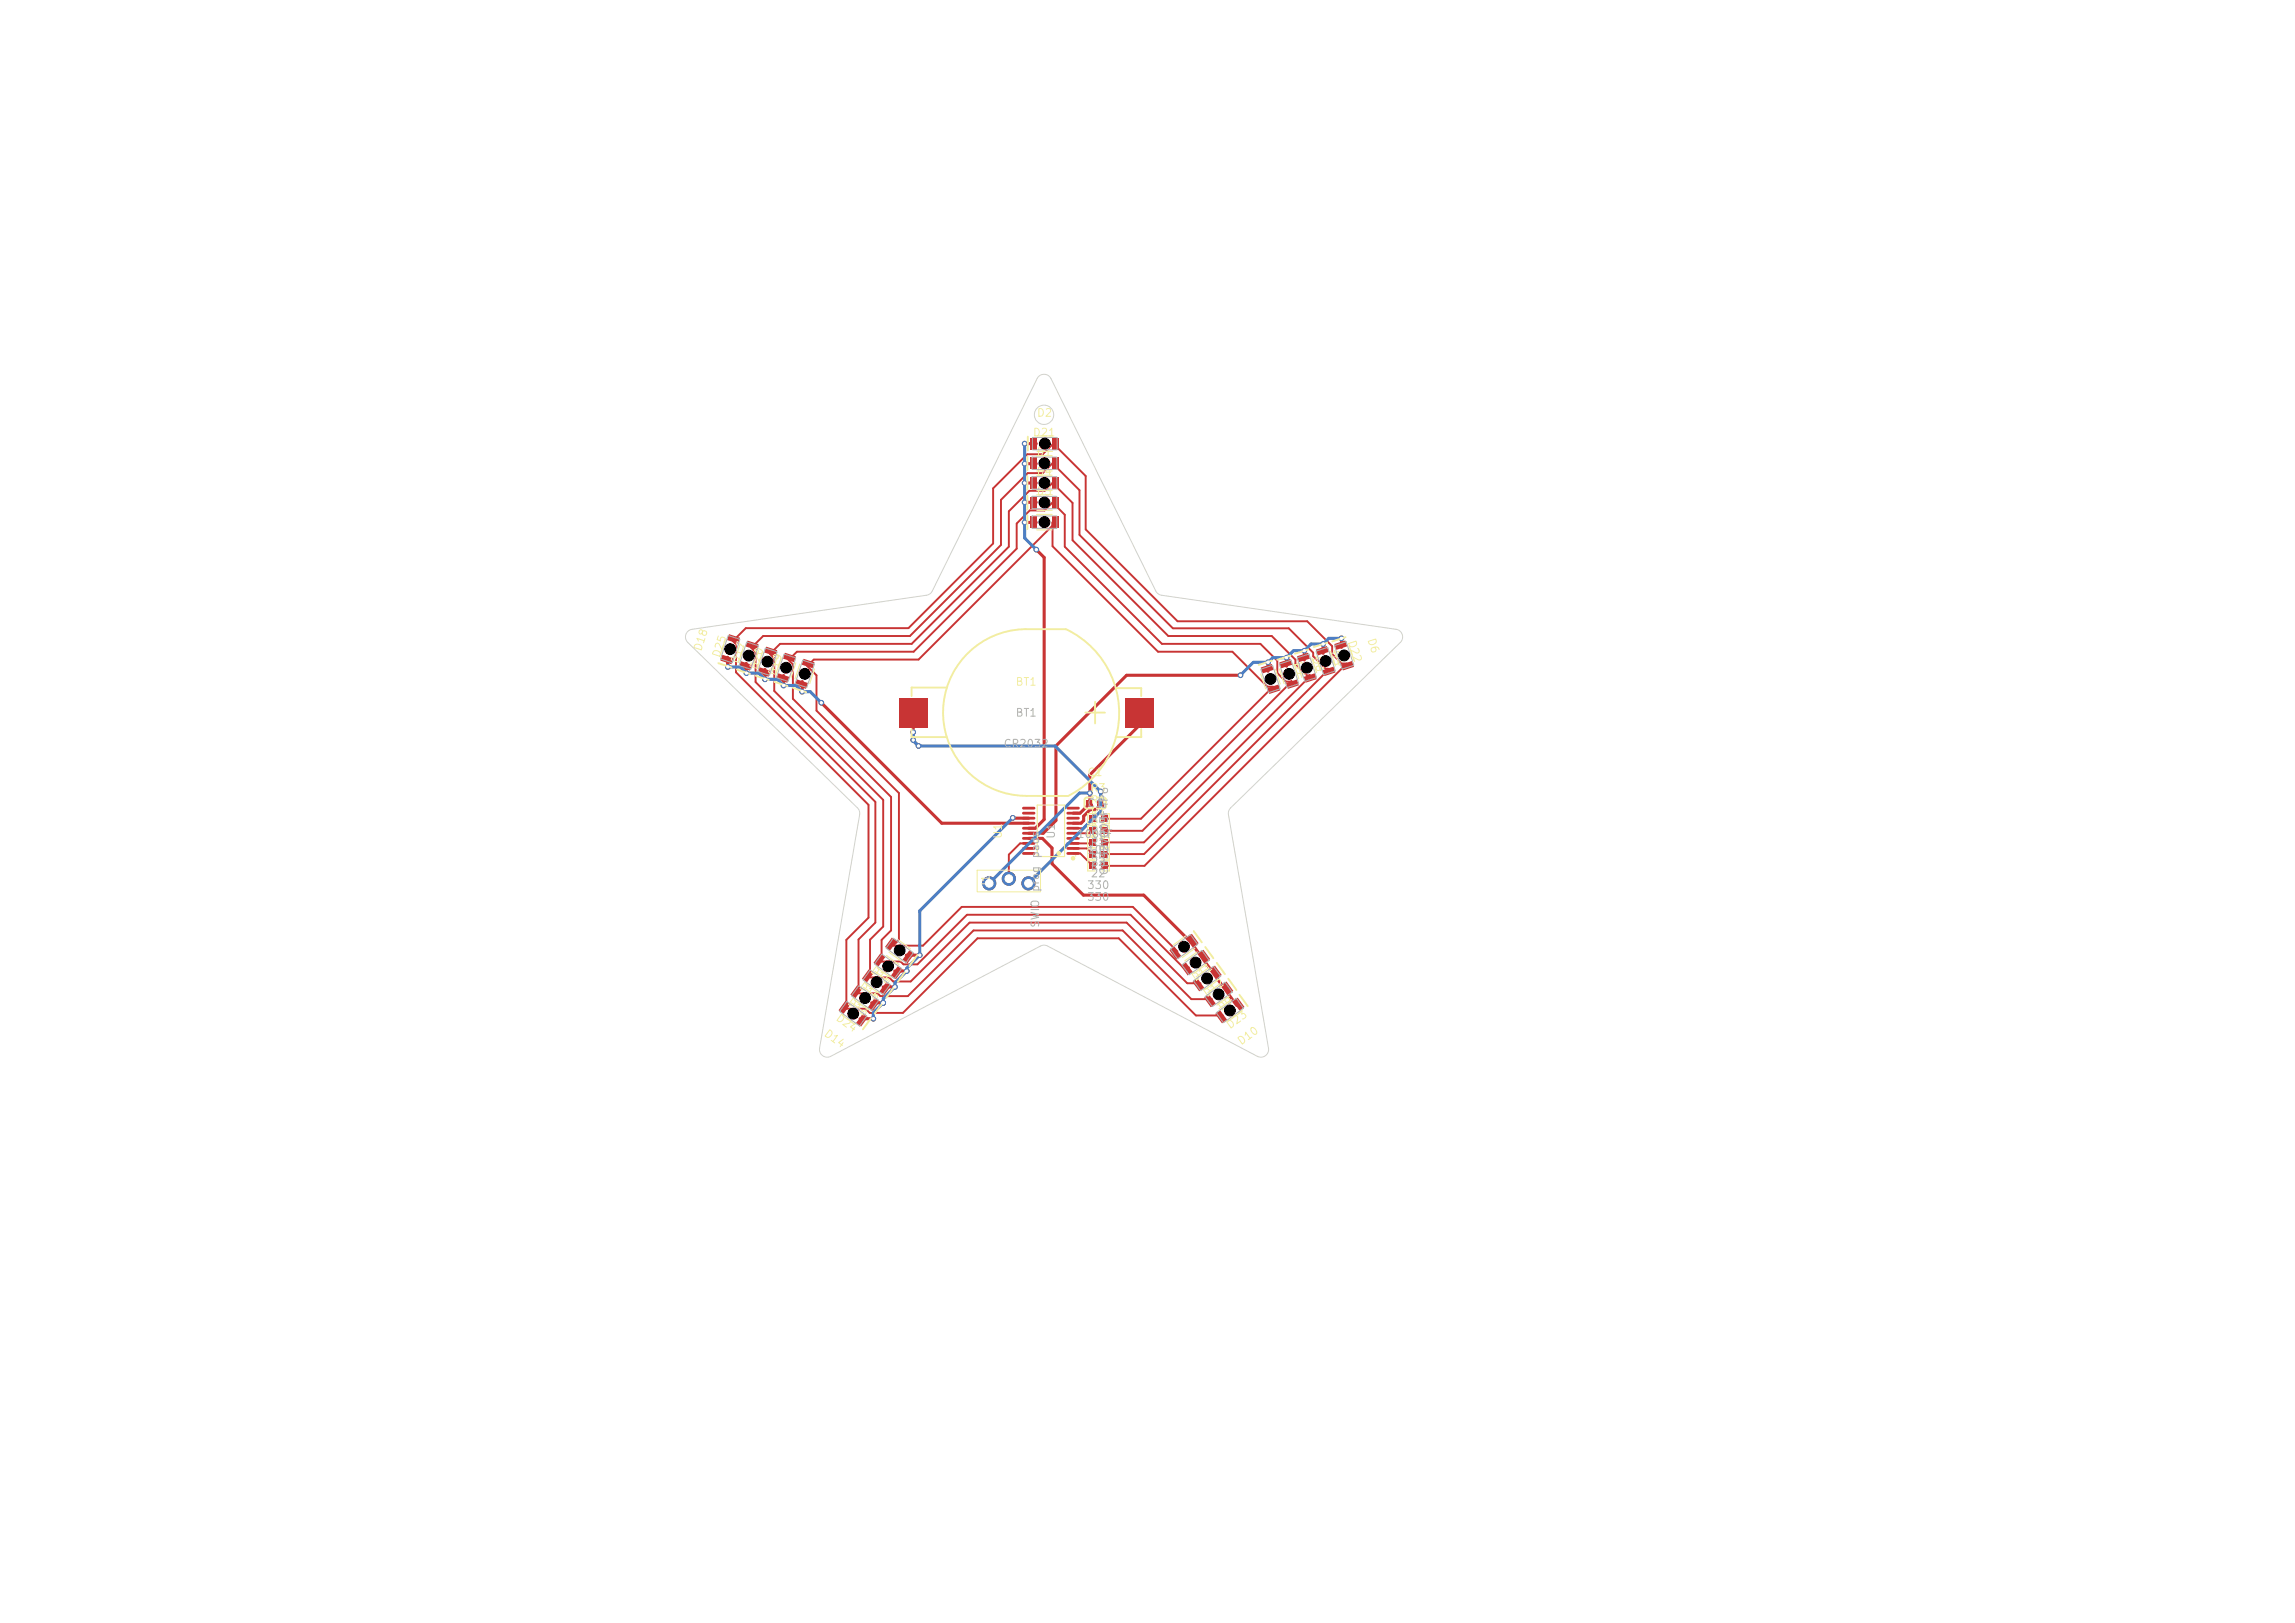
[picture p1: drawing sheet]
<svg xmlns="http://www.w3.org/2000/svg" width="297mm" height="210mm" viewBox="0 0 297 210" stroke-linecap="round" stroke-linejoin="round" font-family="sans-serif">
<defs><g id="words">
<g font-size="1" fill="#f2eda1">
<text x="133.6" y="56.7">D21</text>
<text x="134.1" y="59.2">D1</text>
<text x="134.1" y="54.2">D2</text>
<text x="134.1" y="61.8">D4</text>
<text x="134.1" y="64.3">D3</text>
<text x="174.1" y="83" transform="rotate(72 174.1 83)">D22</text>
<text x="176.7" y="82.8" transform="rotate(72 176.7 82.8)">D6</text>
<text x="90.9" y="84.5" transform="rotate(-72 90.9 84.5)">D18</text>
<text x="93.3" y="85.3" transform="rotate(-72 93.3 85.3)">D25</text>
<text x="95.8" y="86.1" transform="rotate(-72 95.8 86.1)">D17</text>
<text x="98.2" y="86.9" transform="rotate(-72 98.2 86.9)">D20</text>
<text x="100.6" y="87.7" transform="rotate(-72 100.6 87.7)">D19</text>
<text x="131.3" y="89">BT1</text>
<text x="167.2" y="85.8" transform="rotate(72 167.2 85.8)">D7</text>
<text x="169.6" y="85.2" transform="rotate(72 169.6 85.2)">D8</text>
<text x="171.9" y="84.4" transform="rotate(72 171.9 84.4)">D5</text>
<text x="140.6" y="100.7">C1</text>
<text x="141" y="104.3">R4</text>
<text x="141" y="105.8">R1</text>
<text x="141.1" y="102.7">R3</text>
<text x="141.1" y="107.3">R5</text>
<text x="129.9" y="108.6" transform="rotate(-90 129.9 108.6)">U1</text>
<text x="141.1" y="108.8">R2</text>
<text x="128.3" y="115" transform="rotate(-90 128.3 115)">J1</text>
<text x="112.4" y="125.9" transform="rotate(36 112.4 125.9)">D15</text>
<text x="109.4" y="130" transform="rotate(36 109.4 130)">D13</text>
<text x="110.9" y="128" transform="rotate(36 110.9 128)">D16</text>
<text x="154.8" y="127.3" transform="rotate(-36 154.8 127.3)">D11</text>
<text x="156.2" y="129.3" transform="rotate(-36 156.2 129.3)">D12</text>
<text x="158.1" y="131.1" transform="rotate(-36 158.1 131.1)">D9</text>
<text x="106.3" y="134.1" transform="rotate(36 106.3 134.1)">D14</text>
<text x="107.9" y="132.1" transform="rotate(36 107.9 132.1)">D24</text>
<text x="159.2" y="133.4" transform="rotate(-36 159.2 133.4)">D23</text>
<text x="160.7" y="135.5" transform="rotate(-36 160.7 135.5)">D10</text>
</g>
<g font-size="1" fill="#afafaf">
<text x="131.3" y="93">BT1</text>
<text x="129.8" y="97">CR2032</text>
<text x="140.6" y="104.7">C1</text>
<text x="141.1" y="106.7">R3</text>
<text x="134.7" y="111.1" transform="rotate(-90 134.7 111.1)">pads</text>
<text x="136.8" y="108.6" transform="rotate(-90 136.8 108.6)">U1</text>
<text x="139.3" y="108.7">100nF</text>
<text x="140.6" y="110.7">100</text>
<text x="141" y="108.3">R4</text>
<text x="141" y="109.8">R1</text>
<text x="141.1" y="112.8">R2</text>
<text x="141.1" y="111.3">R5</text>
<text x="141.1" y="112.3">22</text>
<text x="141.1" y="113.8">22</text>
<text x="143.6" y="113.3" transform="rotate(-90 143.6 113.3)">CH32V003F4P6</text>
<text x="134.7" y="115.5" transform="rotate(-90 134.7 115.5)">prog</text>
<text x="140.6" y="116.8">330</text>
<text x="140.6" y="115.3">330</text>
<text x="134.7" y="120.1" transform="rotate(-90 134.7 120.1)">SWIO</text>
</g>
</g></defs>
<g fill="#c83434">
<path d="M136.2 59.2h.8v1.5h-.8z"/>
<path d="M133.4 59.2h.8v1.5h-.8z"/>
<path d="M136.2 64.3h.8v1.5h-.8z"/>
<path d="M133.4 64.3h.8v1.5h-.8z"/>
<path d="M166.4 88.4l1.4-.5 .3 .8-1.4 .4z"/>
<path d="M165.6 85.7l1.4-.4 .2 .7-1.4 .5z"/>
<path d="M151.3 123l.7-.5 .9 1.2-.7 .5z"/>
<path d="M153.6 121.3l.6-.5 .9 1.2-.6 .5z"/>
<path d="M171.2 86.7l1.4-.4 .2 .7-1.4 .5z"/>
<path d="M170.3 84.1l1.4-.5 .3 .8-1.5 .4z"/>
<path d="M104 85.2l1.4 .5-.2 .8-1.5-.5z"/>
<path d="M103.1 87.9l1.5 .5-.3 .7-1.4-.4z"/>
</g>
<g fill="none" stroke="#c83434" stroke-width=".36">
<path d="M132.4 110.4h1.4M132.4 109.8h1.4M132.4 109.1h1.4M132.4 108.5h1.4M132.4 107.8h1.4M132.4 107.2h1.4M132.4 106.5h1.4M132.4 105.9h1.4M132.4 105.2h1.4M132.4 104.6h1.4M138.2 110.4h1.4M138.2 109.8h1.4"/>
<path d="M138.2 109.1h1.4M138.2 108.5h1.4M138.2 107.8h1.4M138.2 107.2h1.4M138.2 106.5h1.4M138.2 105.9h1.4M138.2 105.2h1.4M138.2 104.6h1.4"/>
</g>
<g fill="#c83434">
<path d="M136.2 61.7h.8v1.5h-.8z"/>
<path d="M133.4 61.7h.8v1.5h-.8z"/>
<path d="M133.4 56.7h.8v1.5h-.8z"/>
<path d="M136.2 56.7h.8v1.5h-.8z"/>
<path d="M136.2 66.8h.8v1.5h-.8z"/>
<path d="M133.4 66.8h.8v1.5h-.8z"/>
<path d="M159.5 129.6l.7-.5 .9 1.2-.7 .5z"/>
<path d="M157.3 131.2l.6-.5 .9 1.2-.7 .5z"/>
<path d="M101.6 84.5l1.4 .4-.2 .8-1.5-.5z"/>
<path d="M100.7 87.1l1.4 .5-.2 .7-1.4-.4z"/>
<path d="M172.7 83.3l1.4-.4 .3 .7-1.5 .5z"/>
<path d="M173.5 86l1.5-.5 .2 .8-1.4 .5z"/>
<path d="M141 107.1h.8v.8h-.8z"/>
<path d="M142.5 107.1h.8v.8h-.8z"/>
<path d="M164 89l1.4-.4 .3 .7-1.4 .5z"/>
<path d="M163.2 86.4l1.4-.5 .2 .8-1.4 .4z"/>
<path d="M113.9 123.4l.7 .4-.9 1.3-.7-.5z"/>
<path d="M116.2 125l.6 .5-.8 1.2-.7-.5z"/>
<path d="M99.2 83.7l1.4 .4-.3 .8-1.4-.5z"/>
<path d="M98.3 86.3l1.4 .5-.2 .8-1.5-.5z"/>
<path d="M140.6 103.5h.8v.9h-.8z"/>
<path d="M142 103.5h.8v.9h-.8z"/>
<path d="M141 111.6h.8v.9h-.8z"/>
<path d="M142.5 111.6h.8v.9h-.8z"/>
<path d="M112.4 125.4l.7 .5-.9 1.2-.7-.5z"/>
<path d="M114.7 127.1l.6 .4-.8 1.3-.7-.5z"/>
<path d="M93.5 84.7l1.4 .5-.2 .7-1.5-.4z"/>
<path d="M94.3 82.1l1.5 .4-.3 .8-1.4-.5z"/>
<path d="M152.8 125l.7-.5 .9 1.3-.7 .4z"/>
<path d="M155.1 123.4l.6-.5 .9 1.2-.6 .5z"/>
</g>
<g fill="#c83434" stroke="#c83434" stroke-width=".13">
<circle cx="128" cy="114.3" r=".85"/>
<circle cx="130.6" cy="113.7" r=".85"/>
<circle cx="133.1" cy="114.3" r=".85"/>
</g>
<g fill="#c83434">
<path d="M110.9 127.5l.7 .4-.9 1.3-.6-.5z"/>
<path d="M113.2 129.1l.6 .5-.8 1.2-.7-.5z"/>
<path d="M115.4 121.3l.7 .5-.9 1.2-.7-.5z"/>
<path d="M117.7 123l.6 .4-.9 1.2-.6-.4z"/>
<path d="M141 105.5h.8v.9h-.8z"/>
<path d="M142.5 105.5h.8v.9h-.8z"/>
<path d="M111.7 131.2l.6 .4-.9 1.2-.6-.4z"/>
<path d="M109.4 129.5l.7 .5-.9 1.2-.7-.5z"/>
<path d="M141 108.6h.8v.8h-.8z"/>
<path d="M142.5 108.6h.8v.8h-.8z"/>
<path d="M141 110.1h.8v.8h-.8z"/>
<path d="M142.5 110.1h.8v.8h-.8z"/>
<path d="M96.7 82.9l1.5 .5-.3 .7-1.4-.5z"/>
<path d="M95.9 85.6l1.4 .4-.2 .8-1.5-.5z"/>
<path d="M154.3 127.1l.7-.5 .8 1.2-.6 .5z"/>
<path d="M156.6 125.4l.6-.5 .9 1.3-.6 .4z"/>
<path d="M155.8 129.1l.7-.5 .8 1.3-.6 .4z"/>
<path d="M158.1 127.5l.6-.5 .9 1.2-.6 .5z"/>
<path d="M145.6 90.3h3.7v3.8h-3.7z"/>
<path d="M116.3 90.3h3.7v3.8h-3.7z"/>
<path d="M168.7 87.6l1.4-.5 .3 .8-1.4 .4z"/>
<path d="M167.9 84.9l1.4-.4 .2 .7-1.4 .5z"/>
</g>
<g fill="#c83434" stroke="#c83434" stroke-width=".13">
<circle cx="106.3" cy="90.9" r=".3"/>
<circle cx="96.6" cy="87.1" r=".3"/>
<circle cx="94.2" cy="86.3" r=".3"/>
<circle cx="101.4" cy="88.7" r=".3"/>
<circle cx="99" cy="87.9" r=".3"/>
<circle cx="103.8" cy="89.5" r=".3"/>
<circle cx="117.3" cy="125.7" r=".3"/>
<circle cx="114.3" cy="129.8" r=".3"/>
<circle cx="119" cy="123.6" r=".3"/>
<circle cx="113" cy="131.8" r=".3"/>
<circle cx="115.8" cy="127.7" r=".3"/>
<circle cx="131.1" cy="105.8" r=".3"/>
<circle cx="118.9" cy="96.5" r=".3"/>
<circle cx="118.2" cy="94.7" r=".3"/>
<circle cx="118.2" cy="95.8" r=".3"/>
<circle cx="142.4" cy="102.4" r=".3"/>
<circle cx="141" cy="102.6" r=".3"/>
<circle cx="132.6" cy="67.6" r=".3"/>
<circle cx="132.6" cy="57.4" r=".3"/>
<circle cx="132.6" cy="60" r=".3"/>
<circle cx="132.6" cy="62.5" r=".3"/>
<circle cx="132.6" cy="65" r=".3"/>
<circle cx="134.1" cy="71.1" r=".3"/>
<circle cx="166.5" cy="85.1" r=".3"/>
<circle cx="173.6" cy="82.6" r=".3"/>
<circle cx="168.8" cy="84.2" r=".3"/>
<circle cx="171.2" cy="83.3" r=".3"/>
<circle cx="164.1" cy="85.7" r=".3"/>
<circle cx="160.5" cy="87.4" r=".3"/>
</g>
<g fill="none" stroke="#c83434" stroke-width=".25">
<path d="M136.2 68l-17.3 17.3h-13.6l-.8 .9 1.2 1.2v4.5l10.6 10.7v19l-.7 .8h3.8l5.1-5.1h22.1l5.8 5.8M136.2 67.6v3.1l13.7 13.6h9.6l4.5 4.6h.7l-17 17h-4.8M167.1 88.1v.1l-19.3 19.3h-4.9M167.1 88.2h-.7l-1.1-1.1v-1.6l-2.2-2.2h-12.7l-12.6-12.6v-4.1l-1.6-1.6-1 1h-1.9l-1.7 1.7v3.3l-13.4 13.3h-15.1l-1 1.1 .5 .6v4.4l12.7 12.7v17.3l-1.2 1.2v2.8h2.5l.3 .4h1.8l6.4-6.4h21.2l6.8 6.8h.8M169.4 87.4h-.3l-1.5-1.5v-.5l-3-3.1h-13.4l-12.4-12.4v-4.8l-2.6-2.6-1 1h-2l-2.6 2.7v4.5l-12.6 12.6h-17.1l-1.3 1.3 .6 .6v4.2l14.1 14.1v16.4l-1.7 1.7v4.9h2.5l.5 .5h2.3l7.6-7.6h20.3l7.8 7.8h1.8M169.5 87.3v.2l-21.5 21.5h-5.1M133.1 109.1h-1.1l-1.4 1.5v3.1M138.9 110.4h.9l1.6 1.6M138.9 109.8h1.8l.7 .7M141.4 109l-.1 .1h-2.4M141.4 107.5l-.3 .3h-2.2M141.4 105.9l-1.2 1.3h-1.3"/>
<path d="M142.9 110.5h5.2l23.8-23.8v-.2h-.3l-1.7-1.6v-.4l-3.1-3.2h-15l-12.1-12.1v-5.8l-3.5-3.5-1.3 1.3h-1.9l-3.5 3.5v5.8l-11.7 11.8h-19l-1.6 1.5 .6 .6v3.9l15.5 15.5v15.6l-2.2 2.2v6.9h2.5l.3 .4h3.6l8.5-8.5h19.3l8.9 8.9h2.7M142.9 112h5.2l26.2-26.1h-.7l-1.2-1.3v-1l-3.2-3.2h-16.8l-11.9-11.9v-6.9l-4.2-4.2-1.4 1.4h-2l-4.4 4.4v7.1l-10.9 11h-21.1l-1.7 1.7 .4 .4v3.6l17.2 17.1v14.6l-2.9 2.9v8.9h2.5l.6 .6h4.3l9.6-9.7h18.3l10 10h3.5"/>
</g>
<g fill="none" stroke="#c83434" stroke-width=".4">
<path d="M132.6 57.4h1.5M132.6 67.6h1.5M132.6 65h1.5M132.6 62.5h1.5M132.6 60h1.5M134.1 71.1l1 1v33.9l-1.1 1.2h-.9M94.2 85v1.3M96.6 85.8v1.3M99 87.9h.1M99 86.6v1.3M101.4 87.4v1.3M103.8 88.2v1.3"/>
<path d="M106.3 90.9l15.6 15.6h11.2M118.2 92.2v3.6l.7 .7M147.5 92.2v1.6l-6.5 6.5v3.7l-1.2 1.2h-.9M160.5 87.4h-14.7l-9.1 9.1v9.7l-1.7 1.6h-1.9M164.1 85.7v1.2M164.1 85.7h.1M166.5 85.1v1.1M168.8 84.2v1.2M171.2 83.3v1.2M173.6 82.6h.1M173.6 82.6v1.2M131.1 105.8l2 .1"/>
<path d="M133.1 108.5h1.8l1.2 1.2v2.1l4.1 4h7.8l6.1 6.1 5.9 8.2M142.4 102.4v1.8l-.6 .6h-.7l-.9 .8v.6l-.3 .3h-1M111.3 131.8h1.7M112.8 129.8h1.5M114.3 127.7h1.5M115.8 125.7h1.5M117.3 123.6h1.7M154.1 121.9h.1"/>
</g>
<g fill="#4d7fc4" stroke="#4d7fc4" stroke-width=".13">
<circle cx="128" cy="114.3" r=".85"/>
<circle cx="130.6" cy="113.7" r=".85"/>
<circle cx="133.1" cy="114.3" r=".85"/>
<circle cx="106.3" cy="90.9" r=".3"/>
<circle cx="96.6" cy="87.1" r=".3"/>
<circle cx="94.2" cy="86.3" r=".3"/>
<circle cx="101.4" cy="88.7" r=".3"/>
<circle cx="99" cy="87.9" r=".3"/>
<circle cx="103.8" cy="89.5" r=".3"/>
<circle cx="117.3" cy="125.7" r=".3"/>
<circle cx="114.3" cy="129.8" r=".3"/>
<circle cx="119" cy="123.6" r=".3"/>
<circle cx="113" cy="131.8" r=".3"/>
<circle cx="115.8" cy="127.7" r=".3"/>
<circle cx="131.1" cy="105.8" r=".3"/>
<circle cx="118.9" cy="96.5" r=".3"/>
<circle cx="118.2" cy="94.7" r=".3"/>
<circle cx="118.2" cy="95.8" r=".3"/>
<circle cx="142.4" cy="102.4" r=".3"/>
<circle cx="141" cy="102.6" r=".3"/>
<circle cx="132.6" cy="67.6" r=".3"/>
<circle cx="132.6" cy="57.4" r=".3"/>
<circle cx="132.6" cy="60" r=".3"/>
<circle cx="132.6" cy="62.5" r=".3"/>
<circle cx="132.6" cy="65" r=".3"/>
<circle cx="134.1" cy="71.1" r=".3"/>
<circle cx="166.5" cy="85.1" r=".3"/>
<circle cx="173.6" cy="82.6" r=".3"/>
<circle cx="168.8" cy="84.2" r=".3"/>
<circle cx="171.2" cy="83.3" r=".3"/>
<circle cx="164.1" cy="85.7" r=".3"/>
<circle cx="160.5" cy="87.4" r=".3"/>
</g>
<path d="M132.6 57.4v12.2l1.5 1.5M132.6 57.4h.1M94.2 86.3h1.6l.8 .8h1.6l.8 .8h1.6l.8 .8h1.6l.8 .8h1.1l1.4 1.4M118.2 94.7v1.1l.7 .7h17.6l5.9 5.9v2.6l-9.3 9.3M173.6 82.6h-1.6l-.8 .7h-1.5l-.9 .9h-1.4l-.9 .9h-1.8l-.6 .6h-1.9l-1.7 1.7M131.1 105.8l-12.1 12.1v5.7l-1.7 1.7v.4l-1.5 1.5v.5l-1.5 1.5v.6l-1.3 1.2v.8M141 102.6h-1.3l-11.7 11.7" fill="none" stroke="#4d7fc4" stroke-width=".4"/>
<g fill="none" stroke="#f2eda1" stroke-width=".25">
<path d="M133 59v1.8M133 56.5v1.8M133 61.6v1.8M133 64.1v1.8M133 66.7v1.8M93 85.8l1.7 .6M95.4 86.6l1.7 .6M97.8 87.4l1.7 .6M100.2 88.2l1.7 .6M102.6 89l1.7 .6M118 94.3v1.1h4.5M122.5 89h-4.5v1.1"/>
<path d="M140.5 92.2h2.5M141.7 90.8v2.8M144.4 89h3.3v1.1M147.7 94.3v1.1h-3.3M164.6 85.5l-1.7 .5M167 84.8l-1.7 .6M169.3 84l-1.7 .6M171.7 83.2l-1.7 .5M174.1 82.4l-1.7 .6M138.2 103h-5.4a10.8 10.8 0 0 1-10.8-10.7 10.8 10.8 0 0 1 10.7-10.9h5.2a12 12 0 0 1 6.9 10.7 12 12 0 0 1-6.6 10.9M141.5 103.2h-.9l-.3 .3v.8l.1 .2 .2 .1h.9M142 103.2h.8l.2 .1 .1 .2v.8l-.2 .3h-.9"/>
<path d="M112.7 131.7l-1 1.5M114.3 129.7l-1.1 1.5M115.8 127.7l-1.1 1.4M117.2 125.6l-1 1.5M118.7 123.5l-1 1.5M154.5 120.5l1 1.4M156 122.5l1 1.5M157.5 124.6l1 1.4M159 126.6l1 1.5M160.4 128.7l1.1 1.5"/>
</g>
<g fill="none" stroke="#f2eda1" stroke-width=".15">
<path d="M134.2 58.9h2M134.2 56.4h2M134.2 58.4h2M134.2 60.9h2M134.2 64h2M134.2 66h2M134.2 61.5h2M134.2 63.5h2M134.2 66.6h2M134.2 68.6h2M93.9 82.7l-.7 1.9M95.8 83.4l-.7 1.9"/>
<path d="M96.3 83.6l-.7 1.9M98.2 84.2l-.7 1.9M98.7 84.4l-.6 1.9M100.6 85l-.6 1.9M101.1 85.1l-.6 1.9M103 85.8l-.6 1.9M103.5 85.9l-.6 1.9M105.4 86.5l-.6 1.9M163.2 87.2l.6 1.9M165.1 86.6l.6 1.9M165.6 86.6l.6 1.9M167.5 85.9l.6 1.9"/>
<path d="M167.9 85.8l.6 1.9M169.8 85.1l.6 1.9M170.3 84.9l.6 1.9M172.2 84.3l.6 1.9M172.7 84.2l.6 1.9M174.6 83.6l.6 1.9M134.2 104.2h3.6v6.6h-3.6zM141.7 106.8h-.9v1.4h.9M141.7 108.3h-.9v1.4h.9M141.7 105.3h-.9v1.3h.9M141.7 109.9h-.9v1.3h.9M141.7 111.4h-.9v1.3h.9"/>
<path d="M142.6 106.8h.9v1.4h-.9M142.6 108.3h.9v1.4h-.9M142.6 105.3h.9v1.3h-.9M142.6 109.9h.9v1.3h-.9M142.6 111.4h.9v1.3h-.9M109 131.4l1.6 1.2M110.2 129.8l1.6 1.1M110.6 129.4l1.6 1.1M111.7 127.7l1.6 1.2M112 127.3l1.7 1.2M113.2 125.7l1.6 1.2M113.5 125.3l1.7 1.1"/>
<path d="M114.7 123.6l1.6 1.2M115 123.2l1.7 1.2M116.2 121.6l1.6 1.2M153.4 121.1l-1.6 1.2M154.6 122.7l-1.6 1.2M154.9 123.2l-1.6 1.1M156.1 124.8l-1.6 1.2M156.4 125.2l-1.6 1.2M157.6 126.8l-1.6 1.2M157.9 127.3l-1.6 1.1M159.1 128.9l-1.6 1.2M159.4 129.4l-1.6 1.1"/>
<path d="M160.6 131l-1.7 1.1"/>
</g>
<g fill="none" stroke="#f2eda1" stroke-width=".3">
<circle cx="137" cy="110.4" r=".16"/>
<circle cx="138.9" cy="111.1" r=".15"/>
</g>
<g fill="none" stroke="#f2eda1" stroke-width=".13">
<path d="M126.5 112.6h8.2v2.8h-8.2z"/>
<circle cx="148.8" cy="81.4" r=".03"/>
<circle cx="139.2" cy="110.8" r=".03"/>
<circle cx="140.9" cy="104.3" r=".03"/>
<circle cx="141.3" cy="109.4" r=".03"/>
<circle cx="141.3" cy="107.9" r=".03"/>
<circle cx="141.4" cy="112.4" r=".03"/>
<circle cx="141.4" cy="106.3" r=".03"/>
<circle cx="141.4" cy="110.9" r=".03"/>
</g>
<g fill="none" stroke="#d0d2cd" stroke-width=".13">
<path d="M89 81.7l.6-.3 30.3-4.4 .5-.2 .3-.3 13.5-27.5a1 1 0 0 1 .9-.6 1 1 0 0 1 .9 .6l13.6 27.5 .3 .4 .4 .1 30.4 4.4a1 1 0 0 1 .8 .7 1 1 0 0 1-.3 1l-21.9 21.4-.3 .5v.4l5.2 30.2a1 1 0 0 1-.4 1 1 1 0 0 1-1.1 .1l-27.1-14.3-.5-.1-.5 .1-27.1 14.3a1 1 0 0 1-1-.1 1 1 0 0 1-.4-1l5.1-30.2v-.5l-.2-.4-22-21.4a1 1 0 0 1 0-1.4z"/>
<circle cx="135.1" cy="53.7" r="1.25"/>
</g>
<g fill="none" stroke="#afafaf" stroke-width=".13">
<path d="M133.6 59.1h3.2v1.6h-3.2zM133.6 56.6h3.2v1.6h-3.2zM133.6 64.2h3.2v1.6h-3.2zM133.6 61.7h3.2v1.6h-3.2zM133.6 66.8h3.2v1.6h-3.2zM94.2 82.2l1.6 .5-1 3.1-1.6-.5zM96.6 83.1l1.6 .5-1 3-1.6-.5zM99 83.8l1.6 .5-1 3.1-1.5-.5zM101.5 84.6l1.5 .5-1 3.1-1.5-.5zM103.9 85.4l1.5 .5-1 3.1-1.5-.5zM163.2 86.6l1.5-.5 1 3-1.5 .5zM165.6 85.9l1.5-.5 1 3.1-1.5 .5z"/>
<path d="M167.9 85.1l1.5-.5 1 3.1-1.5 .5zM170.3 84.3l1.5-.5 1 3-1.5 .5zM172.7 83.5l1.5-.5 1 3.1-1.5 .5zM109.6 129.6l2.6 1.9-1 1.3-2.5-1.9zM111.1 127.6l2.6 1.8-.9 1.3-2.6-1.8zM112.6 125.5l2.6 1.9-.9 1.3-2.6-1.9zM114.1 123.4l2.6 1.9-.9 1.3-2.6-1.9zM115.6 121.4l2.6 1.9-.9 1.3-2.6-1.9zM151.5 122.8l2.6-1.9 .9 1.3-2.6 1.9zM153 124.8l2.5-1.8 1 1.3-2.6 1.8zM154.4 126.9l2.6-1.9 1 1.3-2.6 1.9zM155.9 129l2.6-1.9 1 1.3-2.6 1.9z"/>
<path d="M157.4 131l2.6-1.8 .9 1.3-2.6 1.8z"/>
</g>
<g fill="#fff" stroke="#fff" stroke-width=".13">
<circle cx="106.3" cy="90.9" r=".15"/>
<circle cx="96.6" cy="87.1" r=".15"/>
<circle cx="94.2" cy="86.3" r=".15"/>
<circle cx="101.4" cy="88.7" r=".15"/>
<circle cx="99" cy="87.9" r=".15"/>
<circle cx="103.8" cy="89.5" r=".15"/>
<circle cx="117.3" cy="125.7" r=".15"/>
<circle cx="114.3" cy="129.8" r=".15"/>
<circle cx="119" cy="123.6" r=".15"/>
<circle cx="113" cy="131.8" r=".15"/>
<circle cx="115.8" cy="127.7" r=".15"/>
<circle cx="131.1" cy="105.8" r=".15"/>
<circle cx="118.9" cy="96.5" r=".15"/>
<circle cx="118.2" cy="94.7" r=".15"/>
<circle cx="118.2" cy="95.8" r=".15"/>
<circle cx="142.4" cy="102.4" r=".15"/>
<circle cx="141" cy="102.6" r=".15"/>
<circle cx="132.6" cy="67.6" r=".15"/>
<circle cx="132.6" cy="57.4" r=".15"/>
<circle cx="132.6" cy="60" r=".15"/>
<circle cx="132.6" cy="62.5" r=".15"/>
<circle cx="132.6" cy="65" r=".15"/>
<circle cx="134.1" cy="71.1" r=".15"/>
<circle cx="166.5" cy="85.1" r=".15"/>
<circle cx="173.6" cy="82.6" r=".15"/>
<circle cx="168.8" cy="84.2" r=".15"/>
<circle cx="171.2" cy="83.3" r=".15"/>
<circle cx="164.1" cy="85.7" r=".15"/>
<circle cx="160.5" cy="87.4" r=".15"/>
<circle cx="128" cy="114.3" r=".5"/>
<circle cx="130.6" cy="113.7" r=".5"/>
<circle cx="133.1" cy="114.3" r=".5"/>
</g>
<g fill="#000" stroke="#000" stroke-width=".13">
<circle cx="135.2" cy="59.9" r=".7"/>
<circle cx="135.2" cy="57.4" r=".7"/>
<circle cx="135.2" cy="62.5" r=".7"/>
<circle cx="135.2" cy="65" r=".7"/>
<circle cx="135.2" cy="67.6" r=".7"/>
<circle cx="94.5" cy="84" r=".7"/>
<circle cx="96.9" cy="84.8" r=".7"/>
<circle cx="99.3" cy="85.6" r=".7"/>
<circle cx="101.7" cy="86.4" r=".7"/>
<circle cx="104.1" cy="87.2" r=".7"/>
<circle cx="164.4" cy="87.9" r=".7"/>
<circle cx="166.8" cy="87.2" r=".7"/>
<circle cx="169.1" cy="86.4" r=".7"/>
<circle cx="171.6" cy="85.5" r=".7"/>
<circle cx="173.9" cy="84.8" r=".7"/>
<circle cx="110.4" cy="131.2" r=".7"/>
<circle cx="112" cy="129.1" r=".7"/>
<circle cx="113.4" cy="127.1" r=".7"/>
<circle cx="114.9" cy="125" r=".7"/>
<circle cx="116.4" cy="123" r=".7"/>
<circle cx="153.2" cy="122.5" r=".7"/>
<circle cx="154.7" cy="124.6" r=".7"/>
<circle cx="156.2" cy="126.6" r=".7"/>
<circle cx="157.7" cy="128.7" r=".7"/>
<circle cx="159.2" cy="130.7" r=".7"/>
</g>
<use href="#words"/>
</svg>
